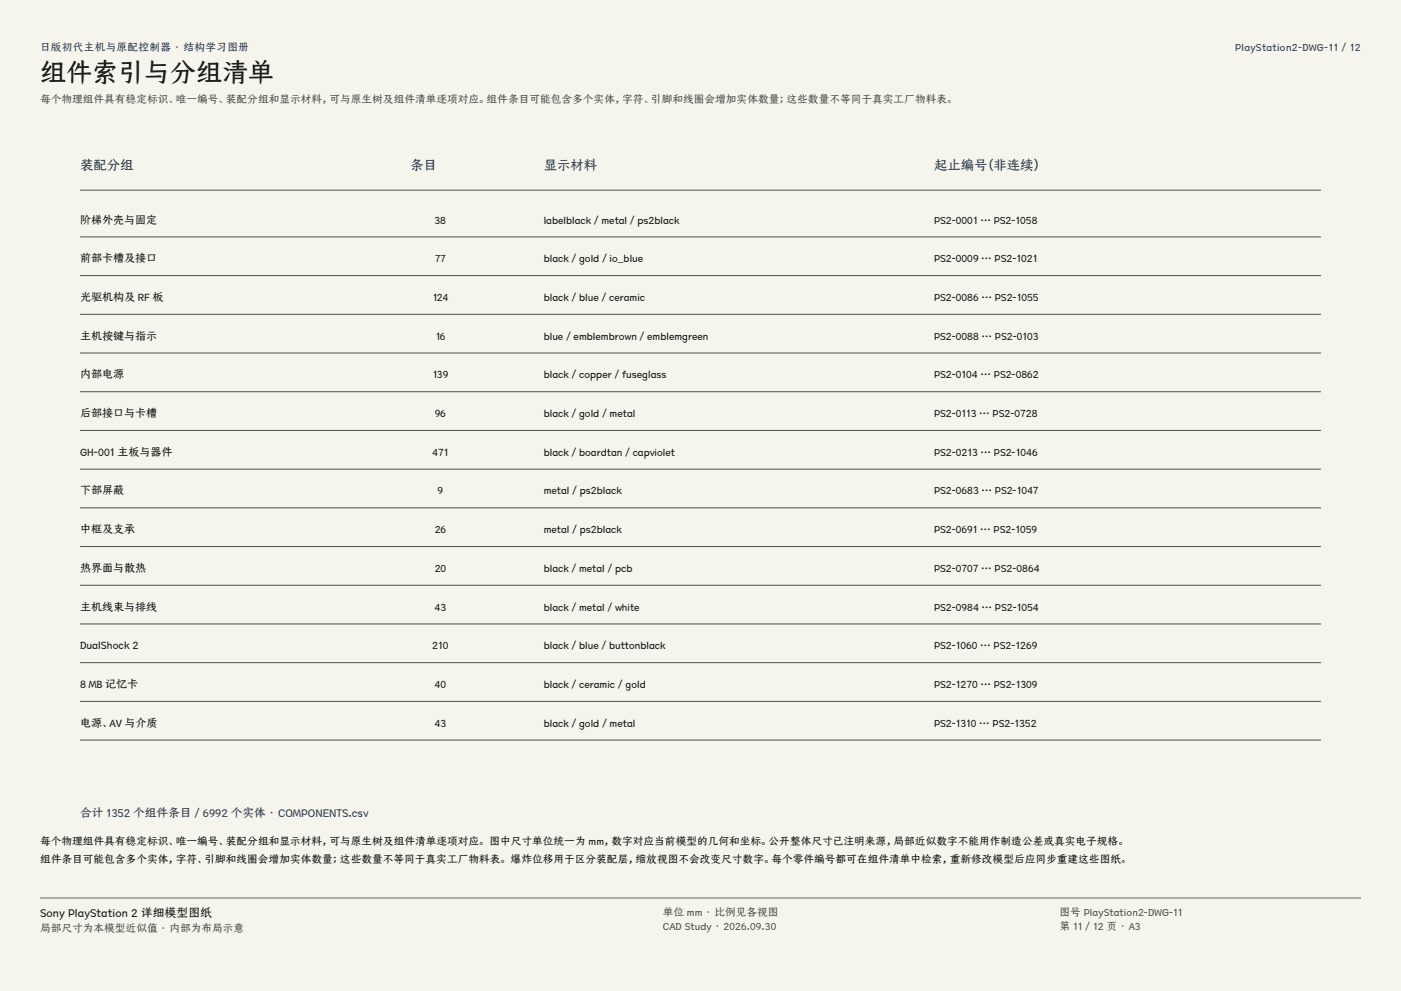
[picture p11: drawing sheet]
<svg xmlns="http://www.w3.org/2000/svg" width="420mm" height="297mm" viewBox="0 0 420 297" stroke-linecap="round" stroke-linejoin="round" font-family="sans-serif">
<defs><g id="words">
<text font-size="7.8" fill="#141413" x="12" y="24.7">组件索引与分组清单</text>
<g font-size="4" fill="#1b365d">
<text x="24" y="51">装配分组</text>
<text x="123" y="51">条目</text>
<text x="163" y="51">显示材料</text>
<text x="280" y="51">起止编号（非连续）</text>
</g>
<text font-size="3.5" fill="#1b365d" x="24" y="245">合计 1352 个组件条目 / 6992 个实体 · COMPONENTS.csv</text>
<text font-size="3.5" fill="#141413" x="12" y="274.9">Sony PlayStation 2 详细模型图纸</text>
<g font-size="3.3" fill="#141413">
<text x="24" y="67">阶梯外壳与固定</text>
<text x="24" y="78.6">前部卡槽及接口</text>
<text x="24" y="90.2">光驱机构及 RF 板</text>
<text x="24" y="101.8">主机按键与指示</text>
<text x="24" y="113.4">内部电源</text>
<text x="24" y="125">后部接口与卡槽</text>
<text x="24" y="136.6">GH-001 主板与器件</text>
<text x="24" y="148.2">下部屏蔽</text>
<text x="24" y="159.8">中框及支承</text>
<text x="24" y="171.4">热界面与散热</text>
<text x="24" y="183">主机线束与排线</text>
<text x="24" y="194.6">DualShock 2</text>
<text x="24" y="206.2">8 MB 记忆卡</text>
<text x="24" y="217.8">电源、AV 与介质</text>
</g>
<g font-size="3.2" fill="#1b365d">
<text x="12" y="15.3">日版初代主机与原配控制器 · 结构学习图册</text>
<text x="370.3" y="15.3">PlayStation2-DWG-11 / 12</text>
</g>
<g font-size="3.2" fill="#504e49">
<text x="12" y="30.9">每个物理组件具有稳定标识、唯一编号、装配分组和显示材料，可与原生树及组件清单逐项对应。组件条目可能包含多个实体，字符、引脚和线圈会增加实体数量；这些数量不等同于真实工厂物料表。</text>
<text x="198.7" y="274.5">单位 mm · 比例见各视图</text>
<text x="317.6" y="274.5">图号 PlayStation2-DWG-11</text>
<text x="12" y="279.3">局部尺寸为本模型近似值 · 内部为布局示意</text>
<text x="198.7" y="278.8">CAD Study · 2026.09.30</text>
<text x="317.6" y="278.8">第 11 / 12 页 · A3</text>
</g>
<g font-size="3.2" fill="#141413">
<text x="130.3" y="67">38</text>
<text x="163" y="67">labelblack / metal / ps2black</text>
<text x="280" y="67">PS2-0001 … PS2-1058</text>
<text x="130.3" y="78.6">77</text>
<text x="163" y="78.6">black / gold / io_blue</text>
<text x="280" y="78.6">PS2-0009 … PS2-1021</text>
<text x="129.5" y="90.2">124</text>
<text x="163" y="90.2">black / blue / ceramic</text>
<text x="280" y="90.2">PS2-0086 … PS2-1055</text>
<text x="130.5" y="101.8">16</text>
<text x="163" y="101.8">blue / emblembrown / emblemgreen</text>
<text x="280" y="101.8">PS2-0088 … PS2-0103</text>
<text x="129.6" y="113.4">139</text>
<text x="163" y="113.4">black / copper / fuseglass</text>
<text x="280" y="113.4">PS2-0104 … PS2-0862</text>
<text x="130.3" y="125">96</text>
<text x="163" y="125">black / gold / metal</text>
<text x="280" y="125">PS2-0113 … PS2-0728</text>
<text x="129.6" y="136.6">471</text>
<text x="163" y="136.6">black / boardtan / capviolet</text>
<text x="280" y="136.6">PS2-0213 … PS2-1046</text>
<text x="131.2" y="148.2">9</text>
<text x="163" y="148.2">metal / ps2black</text>
<text x="280" y="148.2">PS2-0683 … PS2-1047</text>
<text x="130.3" y="159.8">26</text>
<text x="163" y="159.8">metal / ps2black</text>
<text x="280" y="159.8">PS2-0691 … PS2-1059</text>
<text x="130.3" y="171.4">20</text>
<text x="163" y="171.4">black / metal / pcb</text>
<text x="280" y="171.4">PS2-0707 … PS2-0864</text>
<text x="130.3" y="183">43</text>
<text x="163" y="183">black / metal / white</text>
<text x="280" y="183">PS2-0984 … PS2-1054</text>
<text x="129.6" y="194.6">210</text>
<text x="163" y="194.6">black / blue / buttonblack</text>
<text x="280" y="194.6">PS2-1060 … PS2-1269</text>
<text x="130.3" y="206.2">40</text>
<text x="163" y="206.2">black / ceramic / gold</text>
<text x="280" y="206.2">PS2-1270 … PS2-1309</text>
<text x="130.3" y="217.8">43</text>
<text x="163" y="217.8">black / gold / metal</text>
<text x="280" y="217.8">PS2-1310 … PS2-1352</text>
<text x="12" y="253.3">每个物理组件具有稳定标识、唯一编号、装配分组和显示材料，可与原生树及组件清单逐项对应。 图中尺寸单位统一为 mm，数字对应当前模型的几何和坐标。公开整体尺寸已注明来源，局部近似数字不能用作制造公差或真实电子规格。</text>
<text x="12" y="258.6">组件条目可能包含多个实体，字符、引脚和线圈会增加实体数量；这些数量不等同于真实工厂物料表。 爆炸位移用于区分装配层，缩放视图不会改变尺寸数字。每个零件编号都可在组件清单中检索，重新修改模型后应同步重建这些图纸。</text>
</g>
</g></defs>
<g fill="#f5f4ed">
<path d="M0 0h420v297h-420z"/>
<path d="M12 12h396v275h-396z"/>
</g>
<g fill="none" stroke="#504e49" stroke-width=".3">
<path d="M24 57h372M24 71h372M24 82.6h372M24 94.2h372M24 105.8h372M24 117.4h372M24 129h372M24 140.6h372M24 152.2h372M24 163.8h372M24 175.4h372M24 187h372"/>
<path d="M24 198.6h372M24 210.2h372M24 221.8h372"/>
</g>
<path d="M12 269.3h396zM12 269h396v.3h-396z" fill-rule="evenodd" fill="#504e49"/>
<use href="#words"/>
</svg>
